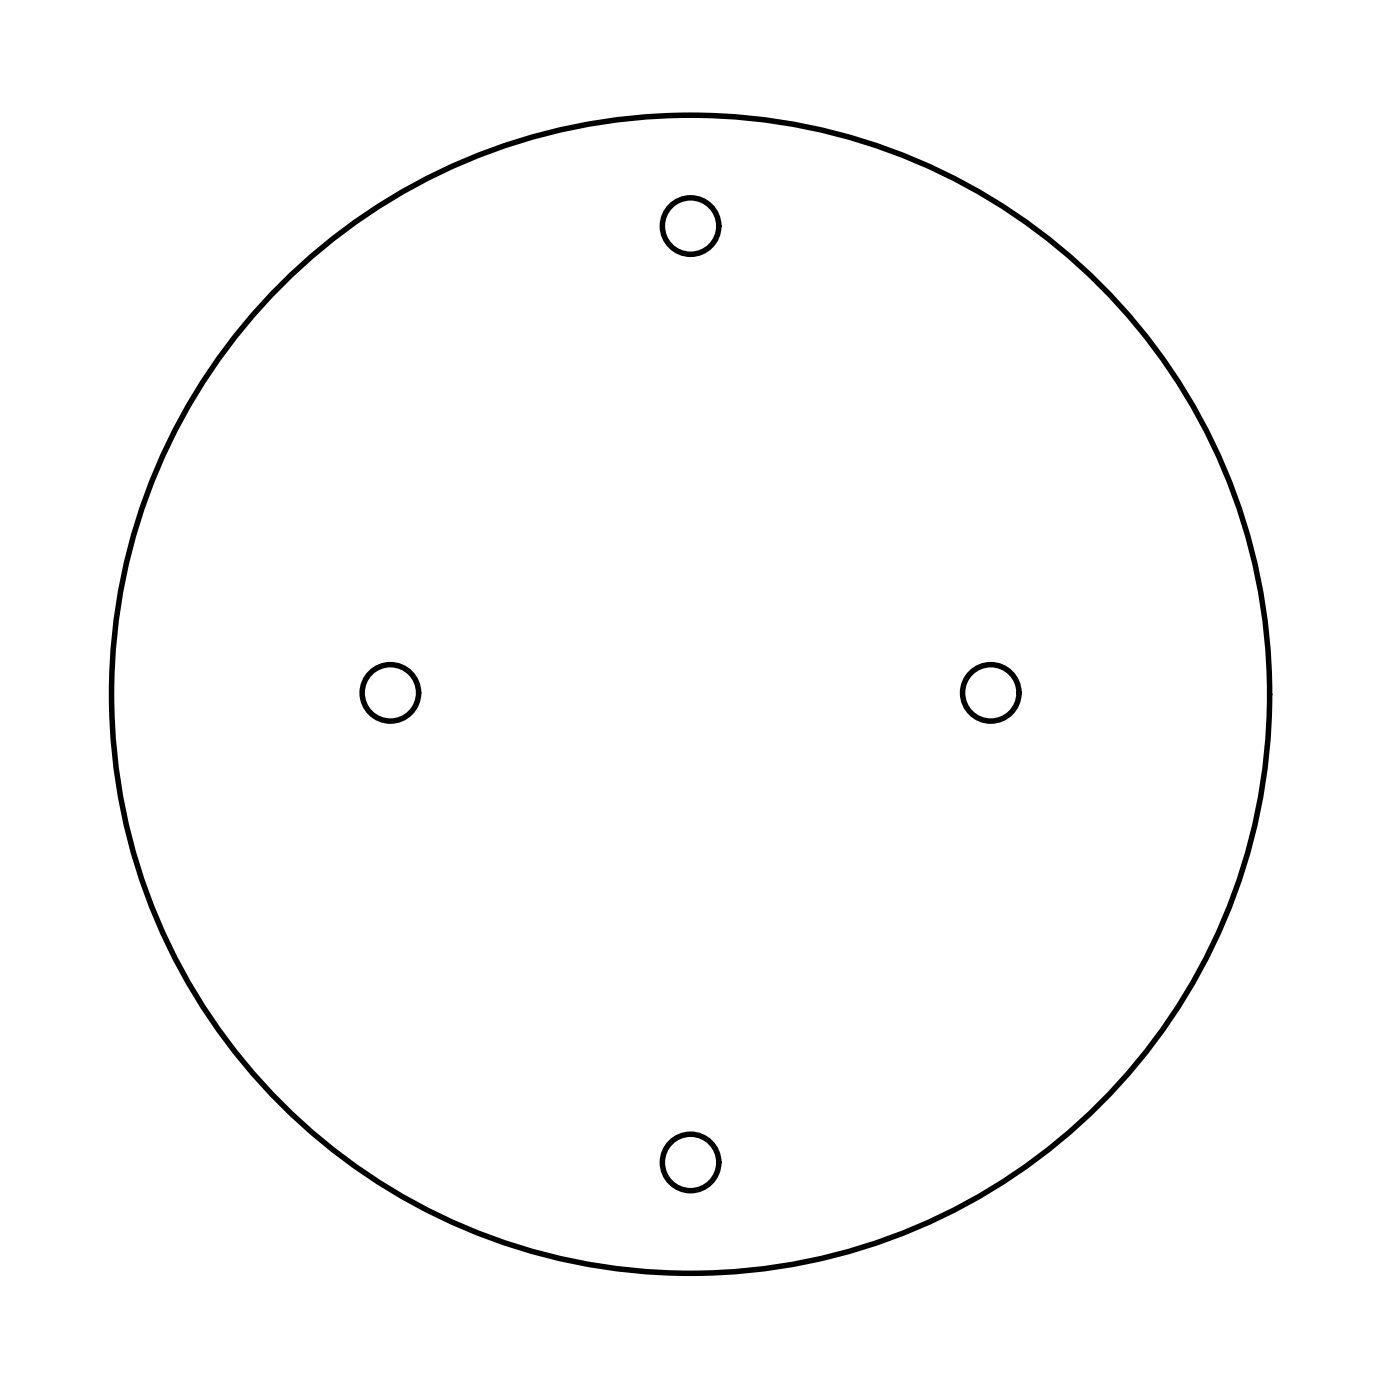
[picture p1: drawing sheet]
<svg xmlns="http://www.w3.org/2000/svg" width="65mm" height="65mm" viewBox="0 0 65 65" stroke-linecap="round" stroke-linejoin="round" font-family="sans-serif">
<!-- layer: 0 -->
<g fill="none" stroke="#000" stroke-width=".25">
<circle cx="31.8" cy="10.4" r="1.3"/>
<circle cx="18" cy="32" r="1.3"/>
<circle cx="31.8" cy="32" r="26.7"/>
<circle cx="45.7" cy="32" r="1.3"/>
<circle cx="31.8" cy="53.6" r="1.3"/>
</g>
</svg>
